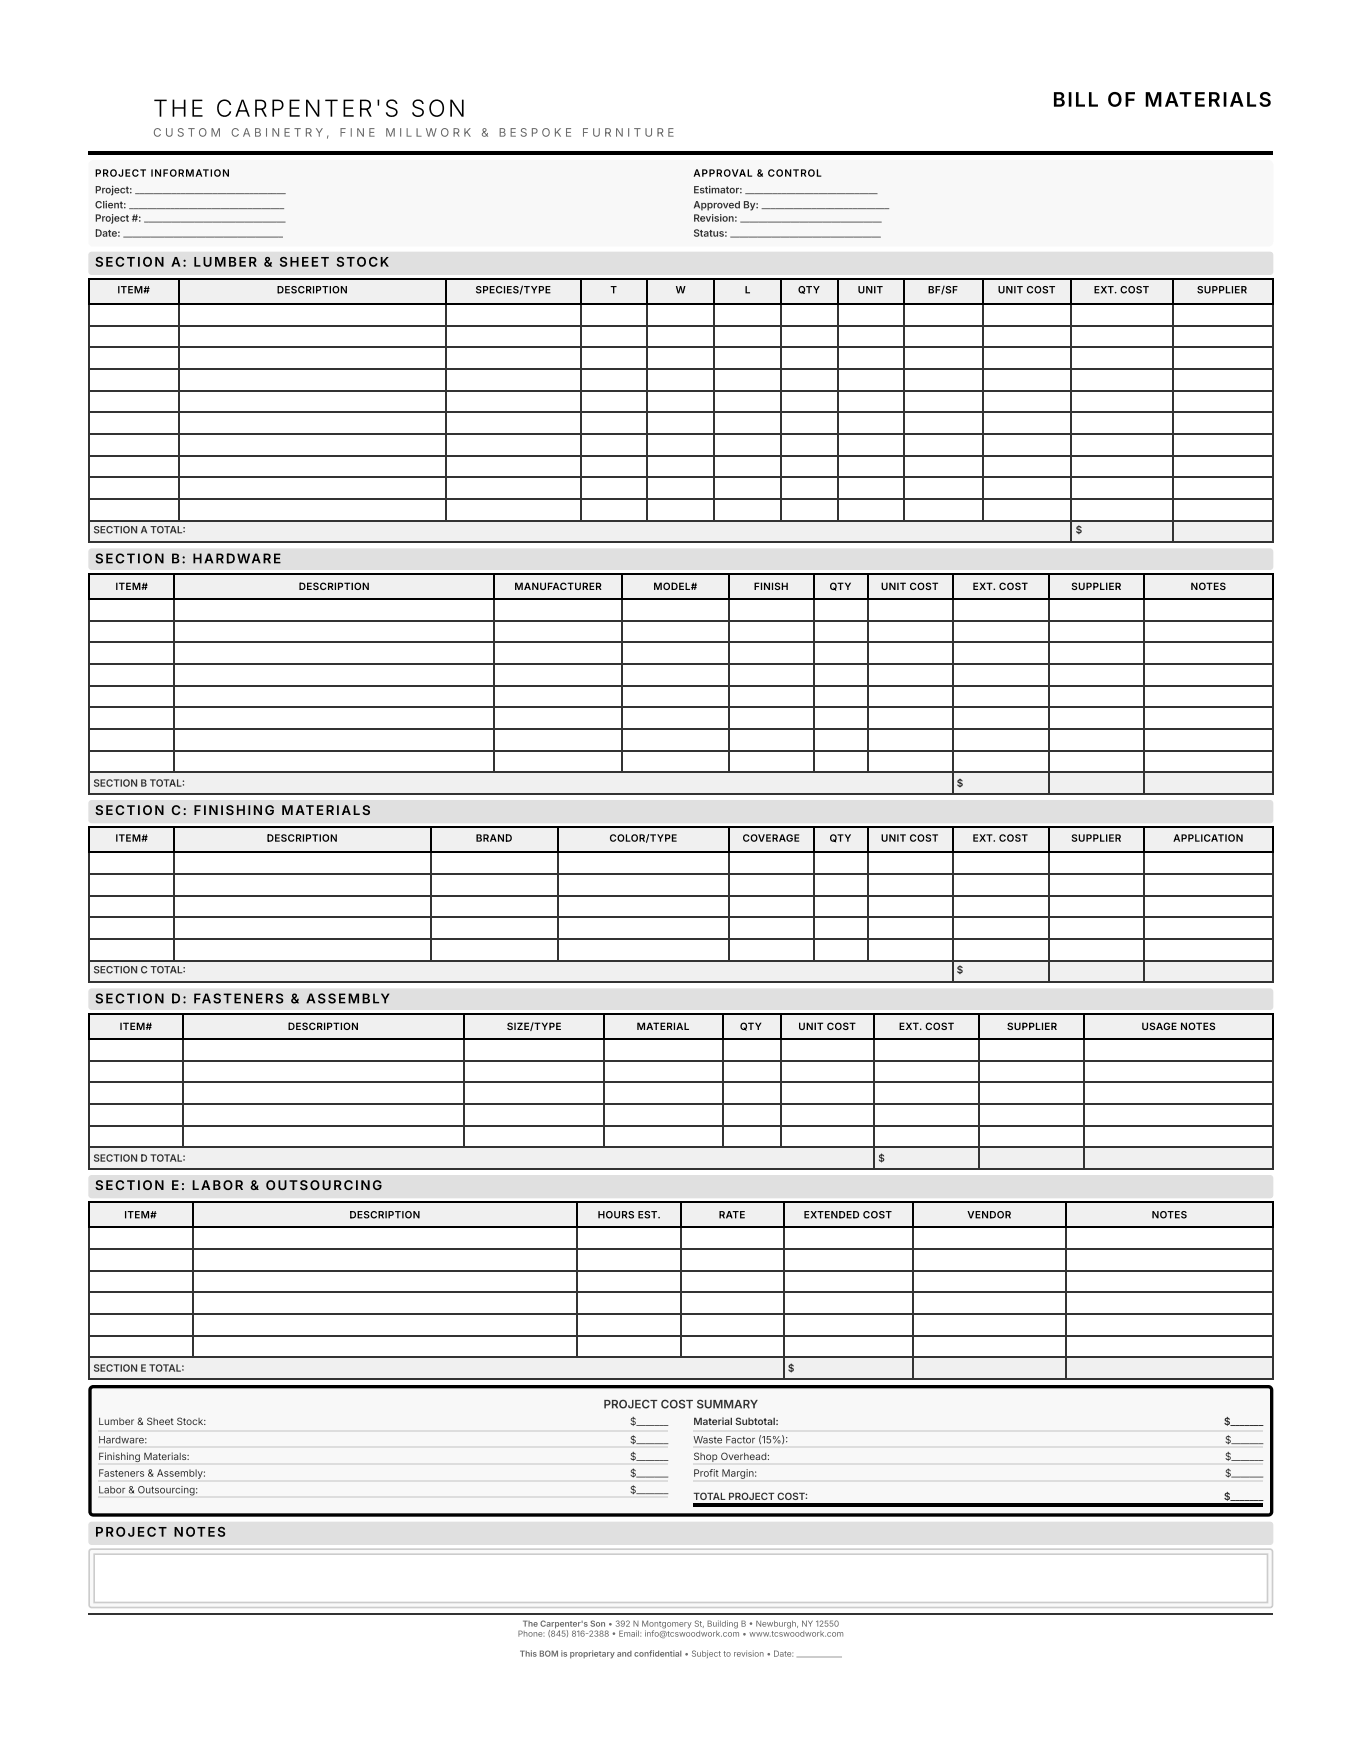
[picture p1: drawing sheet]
<svg xmlns="http://www.w3.org/2000/svg" width="216mm" height="279mm" viewBox="0 0 216 279" stroke-linecap="round" stroke-linejoin="round" font-family="sans-serif">
<defs><g id="words">
<text font-size="3.7" x="24.3" y="18.5">THE CARPENTER'S SON</text>
<text font-size="3.2" x="167.1" y="16.9">BILL OF MATERIALS</text>
<g font-size="2.1">
<text x="15.1" y="42.3">SECTION A: LUMBER &amp; SHEET STOCK</text>
<text x="15.1" y="89.4">SECTION B: HARDWARE</text>
<text x="15.1" y="129.4">SECTION C: FINISHING MATERIALS</text>
<text x="15.1" y="159.3">SECTION D: FASTENERS &amp; ASSEMBLY</text>
<text x="15.1" y="188.9">SECTION E: LABOR &amp; OUTSOURCING</text>
<text x="15.1" y="243.9">PROJECT NOTES</text>
</g>
<g font-size="1.9" fill="#666">
<text x="24.3" y="21.7">C U S T O M</text>
<text x="36.7" y="21.7">C A B I N E T R Y ,</text>
<text x="53.9" y="21.7">F I N E</text>
<text x="61.2" y="21.7">M I L L W O R K</text>
<text x="76.4" y="21.7">&amp;</text>
<text x="79.2" y="21.7">B E S P O K E</text>
<text x="92.4" y="21.7">F U R N I T U R E</text>
</g>
<text font-size="1.9" fill="#333" x="95.8" y="223.6">PROJECT COST SUMMARY</text>
<g font-size="1.6">
<text x="15.1" y="28">PROJECT INFORMATION</text>
<text x="110.1" y="28">APPROVAL &amp; CONTROL</text>
<text x="18.6" y="46.6">ITEM#</text>
<text x="43.9" y="46.6">DESCRIPTION</text>
<text x="75.5" y="46.6">SPECIES/TYPE</text>
<text x="96.9" y="46.6">T</text>
<text x="107.2" y="46.6">W</text>
<text x="118.2" y="46.6">L</text>
<text x="126.7" y="46.6">QTY</text>
<text x="136.2" y="46.6">UNIT</text>
<text x="147.3" y="46.6">BF/SF</text>
<text x="158.4" y="46.6">UNIT COST</text>
<text x="173.6" y="46.6">EXT. COST</text>
<text x="190" y="46.6">SUPPLIER</text>
<text x="18.3" y="93.7">ITEM#</text>
<text x="47.4" y="93.7">DESCRIPTION</text>
<text x="81.6" y="93.7">MANUFACTURER</text>
<text x="103.7" y="93.7">MODEL#</text>
<text x="119.7" y="93.7">FINISH</text>
<text x="131.7" y="93.7">QTY</text>
<text x="139.8" y="93.7">UNIT COST</text>
<text x="154.4" y="93.7">EXT. COST</text>
<text x="170.1" y="93.7">SUPPLIER</text>
<text x="189" y="93.7">NOTES</text>
<text x="18.3" y="133.6">ITEM#</text>
<text x="42.3" y="133.6">DESCRIPTION</text>
<text x="75.5" y="133.6">BRAND</text>
<text x="96.7" y="133.6">COLOR/TYPE</text>
<text x="117.9" y="133.6">COVERAGE</text>
<text x="131.7" y="133.6">QTY</text>
<text x="139.8" y="133.6">UNIT COST</text>
<text x="154.4" y="133.6">EXT. COST</text>
<text x="170.1" y="133.6">SUPPLIER</text>
<text x="186.3" y="133.6">APPLICATION</text>
<text x="19" y="163.5">ITEM#</text>
<text x="45.7" y="163.5">DESCRIPTION</text>
<text x="80.5" y="163.5">SIZE/TYPE</text>
<text x="101.1" y="163.5">MATERIAL</text>
<text x="117.5" y="163.5">QTY</text>
<text x="126.7" y="163.5">UNIT COST</text>
<text x="142.7" y="163.5">EXT. COST</text>
<text x="159.9" y="163.5">SUPPLIER</text>
<text x="181.2" y="163.5">USAGE NOTES</text>
<text x="19.7" y="193.4">ITEM#</text>
<text x="55.5" y="193.4">DESCRIPTION</text>
<text x="94.9" y="193.4">HOURS EST.</text>
<text x="114.1" y="193.4">RATE</text>
<text x="127.6" y="193.4">EXTENDED COST</text>
<text x="153.6" y="193.4">VENDOR</text>
<text x="182.8" y="193.4">NOTES</text>
</g>
<g font-size="1.6" fill="#333">
<text x="15.1" y="30.7">Project: _________________________________</text>
<text x="15.1" y="33.1">Client: __________________________________</text>
<text x="15.1" y="35.2">Project #: _______________________________</text>
<text x="110.1" y="30.7">Estimator: _____________________________</text>
<text x="110.1" y="33.1">Approved By: ____________________________</text>
<text x="110.1" y="35.2">Revision: _______________________________</text>
<text x="15.1" y="37.6">Date: ___________________________________</text>
<text x="110.1" y="37.6">Status: _________________________________</text>
<text x="14.8" y="84.7">SECTION A TOTAL:</text>
<text x="170.8" y="84.7">$</text>
<text x="14.8" y="124.9">SECTION B TOTAL:</text>
<text x="151.9" y="124.9">$</text>
<text x="14.8" y="154.5">SECTION C TOTAL:</text>
<text x="151.9" y="154.5">$</text>
<text x="14.8" y="184.4">SECTION D TOTAL:</text>
<text x="139.4" y="184.4">$</text>
<text x="14.8" y="217.8">SECTION E TOTAL:</text>
<text x="125.1" y="217.8">$</text>
<text x="15.6" y="226.2">Lumber &amp; Sheet Stock:</text>
<text x="100" y="226.2">$_______</text>
<text x="110.1" y="226.2">Material Subtotal:</text>
<text x="194.3" y="226.2">$_______</text>
<text x="15.6" y="229.1">Hardware:</text>
<text x="15.6" y="231.8">Finishing Materials:</text>
<text x="100" y="229.1">$_______</text>
<text x="100" y="231.8">$_______</text>
<text x="110.1" y="229.1">Waste Factor (15%):</text>
<text x="110.1" y="231.8">Shop Overhead:</text>
<text x="194.5" y="229.1">$_______</text>
<text x="194.5" y="231.8">$_______</text>
<text x="15.6" y="234.4">Fasteners &amp; Assembly:</text>
<text x="15.6" y="237.1">Labor &amp; Outsourcing:</text>
<text x="100" y="234.4">$_______</text>
<text x="100" y="237.1">$_______</text>
<text x="110.1" y="234.4">Profit Margin:</text>
<text x="110.1" y="238.1">TOTAL PROJECT COST:</text>
<text x="194.3" y="238.1">$_______</text>
<text x="194.5" y="234.4">$_______</text>
</g>
<g font-size="1.3" fill="#666">
<text x="82.2" y="259.8">Phone: (845) 816-2388 • Email: info@tcswoodwork.com • www.tcswoodwork.com</text>
<text x="82.5" y="263">This BOM is proprietary and confidential • Subject to revision • Date: ____________</text>
<text x="82.9" y="258.2">The Carpenter's Son • 392 N Montgomery St, Building B • Newburgh, NY 12550</text>
</g>
</g></defs>
<path d="M14.3 25.6l.5-.2h186.5a.79 .79 0 0 1 .8 .8v12.2a.79 .79 0 0 1-.8 .8h-186.5a.79 .79 0 0 1-.8-.8v-12.2z" fill="#f8f8f8"/>
<path d="M14.2 40.1l.4-.1h187a.53 .53 0 0 1 .5 .5v2.6a.53 .53 0 0 1-.5 .6h-187a.53 .53 0 0 1-.6-.6v-2.6z" fill="#e0e0e0"/>
<g fill="#f0f0f0">
<path d="M14.3 44.2h14v4h-14z"/>
<path d="M28.3 44.2h42.6v4h-42.6z"/>
<path d="M70.9 44.2h21.2v4h-21.2z"/>
<path d="M92.1 44.2h10.6v4h-10.6z"/>
<path d="M102.7 44.2h10.8v4h-10.8z"/>
<path d="M113.5 44.2h10.6v4h-10.6z"/>
<path d="M124.1 44.2h8.7v4h-8.7z"/>
<path d="M132.8 44.2h10.6v4h-10.6z"/>
<path d="M143.4 44.2h12.4v4h-12.4z"/>
<path d="M155.8 44.2h14.3v4h-14.3z"/>
<path d="M170.1 44.2h15.9v4h-15.9z"/>
<path d="M186 44.2h16.1v4h-16.1z"/>
<path d="M14.3 82.5h155.8v3.5h-155.8z"/>
<path d="M170.1 82.5h15.9v3.5h-15.9z"/>
<path d="M186 82.5h16.1v3.5h-16.1z"/>
</g>
<g fill="none" stroke="#000" stroke-width=".26">
<path d="M14 44.3h188.1M14 48.3h188.1M14.2 44.2v4.2M28.4 44.2v4.2M70.8 44.2v4.2M92.2 44.2v4.2M102.8 44.2v4.2M113.4 44.2v4.2M124 44.2v4.2M133 44.2v4.2M143.5 44.2v4.2M156 44.2v4.2"/>
<path d="M170 44.2v4.2M186.1 44.2v4.2M202 44.2v4.2"/>
</g>
<g fill="none" stroke="#333" stroke-width=".26">
<path d="M14 51.7h188.1M14 55.2h188.1M14 58.6h188.1M14.2 48.4v37.9M28.4 48.4v34.4M70.8 48.4v34.4M92.2 48.4v34.4M102.8 48.4v34.4M113.4 48.4v34.4M124 48.4v34.4M133 48.4v34.4M143.5 48.4v34.4"/>
<path d="M156 48.4v34.4M170 48.4v37.9M186.1 48.4v37.9M202 48.4v37.9M14 62h188.1M14 65.5h188.1M14 68.9h188.1M14 72.4h188.1M14 75.8h188.1M14 79.2h188.1M14 82.7h188.1M14 86.1h188.1"/>
</g>
<path d="M14.2 87.2l.4-.2h187a.53 .53 0 0 1 .5 .6v2.4a.53 .53 0 0 1-.5 .5h-187a.53 .53 0 0 1-.6-.5v-2.4z" fill="#e0e0e0"/>
<g fill="#f0f0f0">
<path d="M14.3 91.3h13.5v3.9h-13.5z"/>
<path d="M27.8 91.3h50.8v3.9h-50.8z"/>
<path d="M78.6 91.3h20.1v3.9h-20.1z"/>
<path d="M98.7 91.3h16.9v3.9h-16.9z"/>
<path d="M115.6 91.3h13.5v3.9h-13.5z"/>
<path d="M129.1 91.3h8.5v3.9h-8.5z"/>
<path d="M137.6 91.3h13.7v3.9h-13.7z"/>
<path d="M151.3 91.3h15.1v3.9h-15.1z"/>
<path d="M166.4 91.3h15.4v3.9h-15.4z"/>
<path d="M181.8 91.3h20.3v3.9h-20.3z"/>
<path d="M14.3 122.8h137v3.4h-137z"/>
<path d="M151.3 122.8h15.1v3.4h-15.1z"/>
<path d="M166.4 122.8h15.4v3.4h-15.4z"/>
<path d="M181.8 122.8h20.3v3.4h-20.3z"/>
</g>
<g fill="none" stroke="#000" stroke-width=".26">
<path d="M14 91.1h188.1M14 95.1h188.1M14.2 91v4.2M27.6 91v4.2M78.4 91v4.2M98.8 91v4.2M115.8 91v4.2M129.2 91v4.2M137.7 91v4.2M151.2 91v4.2M166.6 91v4.2M181.6 91v4.2"/>
<path d="M202 91v4.2"/>
</g>
<g fill="none" stroke="#333" stroke-width=".26">
<path d="M14 98.6h188.1M14.2 95.2v31M27.6 95.2v27.6M78.4 95.2v27.6M98.8 95.2v27.6M115.8 95.2v27.6M129.2 95.2v27.6M137.7 95.2v27.6M151.2 95.2v31M166.6 95.2v31M181.6 95.2v31M202 95.2v31"/>
<path d="M14 102h188.1M14 105.4h188.1M14 108.9h188.1M14 112.3h188.1M14 115.8h188.1M14 119.2h188.1M14 122.6h188.1M14 126.1h188.1"/>
</g>
<path d="M14.2 127.2l.4-.2h187a.53 .53 0 0 1 .5 .5v2.7a.53 .53 0 0 1-.5 .5h-187a.53 .53 0 0 1-.6-.5v-2.7z" fill="#e0e0e0"/>
<g fill="#f0f0f0">
<path d="M14.3 131.2h13.5v4h-13.5z"/>
<path d="M27.8 131.2h40.5v4h-40.5z"/>
<path d="M68.3 131.2h20.3v4h-20.3z"/>
<path d="M88.6 131.2h27v4h-27z"/>
<path d="M115.6 131.2h13.5v4h-13.5z"/>
<path d="M129.1 131.2h8.5v4h-8.5z"/>
<path d="M137.6 131.2h13.7v4h-13.7z"/>
<path d="M151.3 131.2h15.1v4h-15.1z"/>
<path d="M166.4 131.2h15.4v4h-15.4z"/>
<path d="M181.8 131.2h20.3v4h-20.3z"/>
<path d="M14.3 152.4h137v3.4h-137z"/>
<path d="M151.3 152.4h15.1v3.4h-15.1z"/>
<path d="M166.4 152.4h15.4v3.4h-15.4z"/>
<path d="M181.8 152.4h20.3v3.4h-20.3z"/>
</g>
<g fill="none" stroke="#000" stroke-width=".26">
<path d="M14 131.4h188.1M14 135.3h188.1M14.2 131.2v4.3M27.6 131.2v4.3M68.4 131.2v4.3M88.5 131.2v4.3M115.8 131.2v4.3M129.2 131.2v4.3M137.7 131.2v4.3M151.2 131.2v4.3M166.6 131.2v4.3M181.6 131.2v4.3"/>
<path d="M202 131.2v4.3"/>
</g>
<g fill="none" stroke="#333" stroke-width=".26">
<path d="M14 138.8h188.1M14.2 135.5v20.6M27.6 135.5v17.2M68.4 135.5v17.2M88.5 135.5v17.2M115.8 135.5v17.2M129.2 135.5v17.2M137.7 135.5v17.2M151.2 135.5v20.6M166.6 135.5v20.6M181.6 135.5v20.6M202 135.5v20.6"/>
<path d="M14 142.2h188.1M14 145.7h188.1M14 149.1h188.1M14 152.5h188.1M14 156h188.1"/>
</g>
<path d="M14.2 157.1l.4-.2h187a.53 .53 0 0 1 .5 .5v2.4a.53 .53 0 0 1-.5 .5h-187a.53 .53 0 0 1-.6-.5v-2.4z" fill="#e0e0e0"/>
<g fill="#f0f0f0">
<path d="M14.3 161.1h14.8v4h-14.8z"/>
<path d="M29.1 161.1h44.5v4h-44.5z"/>
<path d="M73.6 161.1h22.4v4h-22.4z"/>
<path d="M96 161.1h18.6v4h-18.6z"/>
<path d="M114.6 161.1h9.2v4h-9.2z"/>
<path d="M123.8 161.1h14.8v4h-14.8z"/>
<path d="M138.6 161.1h17v4h-17z"/>
<path d="M155.6 161.1h16.6v4h-16.6z"/>
<path d="M172.2 161.1h29.9v4h-29.9z"/>
<path d="M14.3 182.3h124.3v3.4h-124.3z"/>
<path d="M138.6 182.3h17v3.4h-17z"/>
<path d="M155.6 182.3h16.6v3.4h-16.6z"/>
<path d="M172.2 182.3h29.9v3.4h-29.9z"/>
</g>
<path d="M14 161h188.1M14 165h188.1M14.2 160.9v4.2M29 160.9v4.2M73.7 160.9v4.2M95.9 160.9v4.2M114.7 160.9v4.2M124 160.9v4.2M138.8 160.9v4.2M155.4 160.9v4.2M172.1 160.9v4.2M202 160.9v4.2" fill="none" stroke="#000" stroke-width=".26"/>
<g fill="none" stroke="#333" stroke-width=".26">
<path d="M14 168.4h188.1M14 171.8h188.1M14 175.3h188.1M14 178.7h188.1M14.2 165.1v20.6M29 165.1v17.2M73.7 165.1v17.2M95.9 165.1v17.2M114.7 165.1v17.2M124 165.1v17.2M138.8 165.1v20.6M155.4 165.1v20.6"/>
<path d="M172.1 165.1v20.6M202 165.1v20.6M14 182.2h188.1M14 185.6h188.1"/>
</g>
<path d="M14.2 186.7l.4-.2h187a.53 .53 0 0 1 .5 .6v2.6a.53 .53 0 0 1-.5 .5h-187a.53 .53 0 0 1-.6-.5v-2.6z" fill="#e0e0e0"/>
<g fill="#f0f0f0">
<path d="M14.3 190.8h16.1v3.9h-16.1z"/>
<path d="M30.4 190.8h61.4v3.9h-61.4z"/>
<path d="M91.8 190.8h16.1v3.9h-16.1z"/>
<path d="M107.9 190.8h16.5v3.9h-16.5z"/>
<path d="M124.4 190.8h20.3v3.9h-20.3z"/>
<path d="M144.7 190.8h24.6v3.9h-24.6z"/>
<path d="M169.3 190.8h32.8v3.9h-32.8z"/>
<path d="M14.3 215.4h110.1v3.4h-110.1z"/>
<path d="M124.4 215.4h20.3v3.4h-20.3z"/>
<path d="M144.7 215.4h24.6v3.4h-24.6z"/>
<path d="M169.3 215.4h32.8v3.4h-32.8z"/>
</g>
<path d="M14 190.9h188.1M14 194.9h188.1M14.2 190.8v4.2M30.6 190.8v4.2M91.7 190.8v4.2M108.1 190.8v4.2M124.5 190.8v4.2M144.9 190.8v4.2M169.2 190.8v4.2M202 190.8v4.2" fill="none" stroke="#000" stroke-width=".26"/>
<g fill="none" stroke="#333" stroke-width=".26">
<path d="M14 198.3h188.1M14.2 195v24.1M30.6 195v20.6M91.7 195v20.6M108.1 195v20.6M124.5 195v24.1M144.9 195v24.1M169.2 195v24.1M202 195v24.1M14 201.7h188.1M14 205.2h188.1M14 208.6h188.1"/>
<path d="M14 212.1h188.1M14 215.5h188.1M14 218.9h188.1"/>
</g>
<path d="M14.4 220.3l.4-.2h186.5a.53 .53 0 0 1 .6 .6v19.3a.53 .53 0 0 1-.6 .5h-186.5a.53 .53 0 0 1-.5-.5v-19.3z" fill="#f8f8f8"/>
<path d="M14.4 220.3l.4-.2h186.5a.53 .53 0 0 1 .6 .6v19.3a.53 .53 0 0 1-.6 .5h-186.5a.53 .53 0 0 1-.5-.5v-19.3z" fill="none" stroke="#000" stroke-width=".53"/>
<path d="M14.2 241.7l.4-.1h187a.53 .53 0 0 1 .5 .5v2.6a.53 .53 0 0 1-.5 .6h-187a.53 .53 0 0 1-.6-.6v-2.6z" fill="#e0e0e0"/>
<path d="M14.3 246l.3-.1h187l.3 .1 .1 .3v8.5l-.1 .3-.3 .1h-187l-.3-.1-.1-.3v-8.5z" fill="#f9f9f9"/>
<path d="M14.3 246l.3-.1h187l.3 .1 .1 .3v8.5l-.1 .3-.3 .1h-187l-.3-.1-.1-.3v-8.5z" fill="none" stroke="#ccc" stroke-width=".26"/>
<path d="M14.8 246.6h186.5v7.9h-186.5z" fill="#fff"/>
<path d="M14.9 246.7h186.3v7.7h-186.3z" fill="none" stroke="#ccc" stroke-width=".26"/>
<path d="M14 256.2h188.1" fill="none" stroke="#333" stroke-width=".26"/>
<path d="M15.6 227.1h90.5M15.6 229.8h90.5M15.6 232.4h90.5M15.6 235.1h90.5M15.6 237.7h90.5M110.1 227.1h90.5M110.1 229.8h90.5M110.1 232.4h90.5M110.1 235.1h90.5" fill="none" stroke="#ddd" stroke-width=".26"/>
<path d="M14 24.1h188.1v.5h-188.1zM110.1 238.7h90.5v.5h-90.5z" fill="#000"/>
<use href="#words"/>
</svg>
